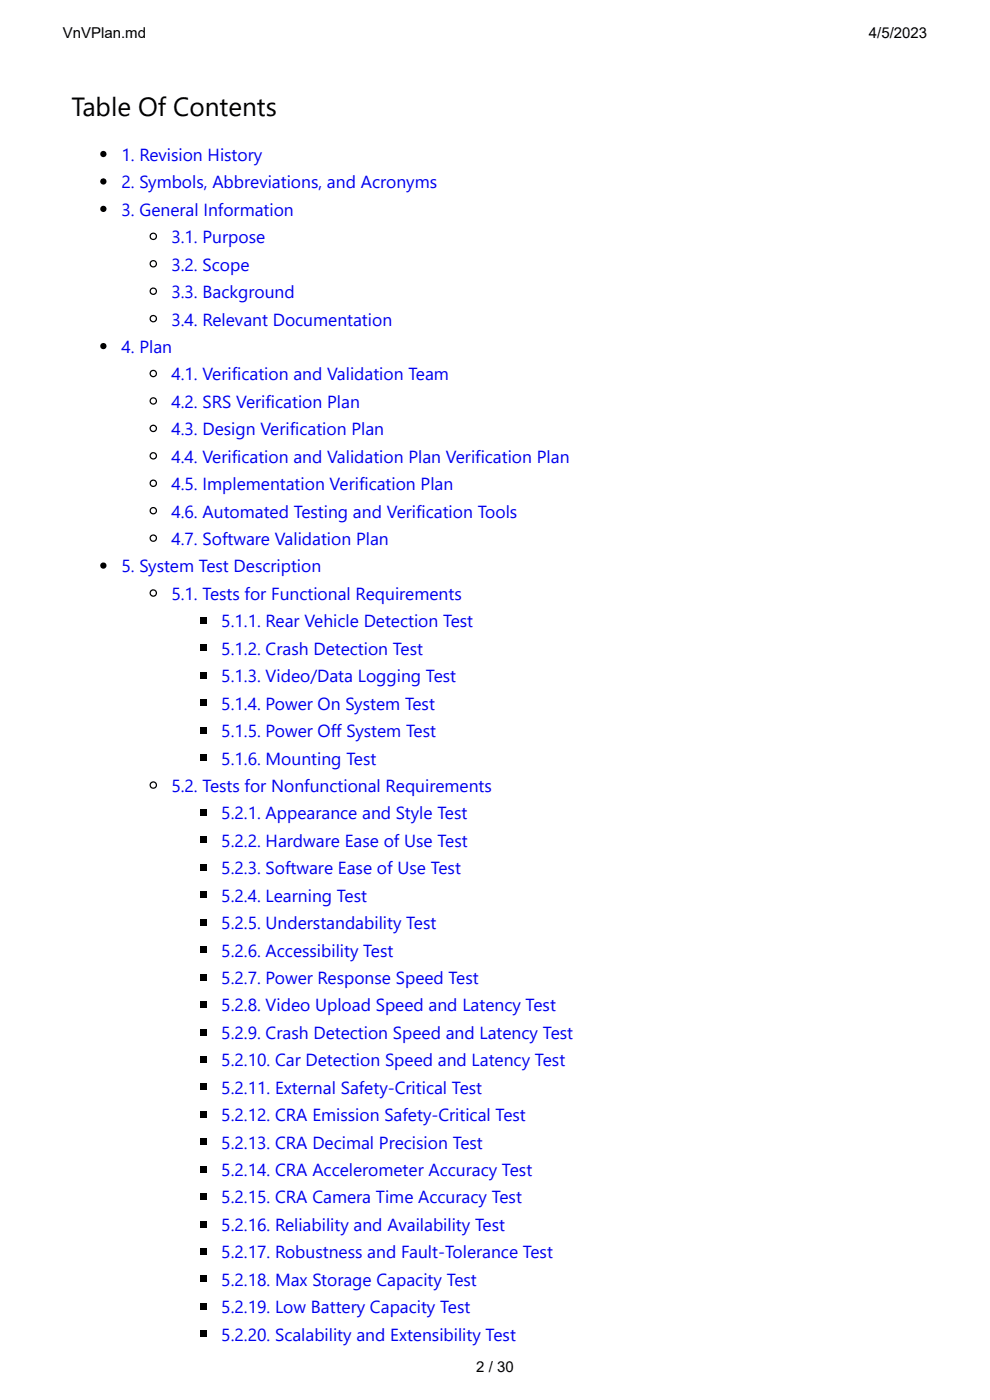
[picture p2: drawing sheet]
<svg xmlns="http://www.w3.org/2000/svg" width="210mm" height="297mm" viewBox="0 0 210 297" stroke-linecap="round" stroke-linejoin="round" font-family="sans-serif">
<defs><g id="words">
<text font-size="5.6" x="15.2" y="24.6">Table Of Contents</text>
<g font-size="3.7" fill="#00e">
<text x="25.8" y="34.1">1. Revision History</text>
<text x="25.8" y="40">2. Symbols, Abbreviations, and Acronyms</text>
<text x="25.8" y="45.8">3. General Information</text>
<text x="36.3" y="51.6">3.1. Purpose</text>
<text x="36.3" y="57.4">3.2. Scope</text>
<text x="36.3" y="63.2">3.3. Background</text>
<text x="36.3" y="69.1">3.4. Relevant Documentation</text>
<text x="25.8" y="74.9">4. Plan</text>
<text x="36.3" y="80.7">4.1. Verification and Validation Team</text>
<text x="36.3" y="86.5">4.2. SRS Verification Plan</text>
<text x="36.3" y="92.3">4.3. Design Verification Plan</text>
<text x="36.3" y="98.2">4.4. Verification and Validation Plan Verification Plan</text>
<text x="36.3" y="104">4.5. Implementation Verification Plan</text>
<text x="36.3" y="109.8">4.6. Automated Testing and Verification Tools</text>
<text x="36.3" y="115.6">4.7. Software Validation Plan</text>
<text x="25.8" y="121.4">5. System Test Description</text>
<text x="36.3" y="127.3">5.1. Tests for Functional Requirements</text>
<text x="46.9" y="133.1">5.1.1. Rear Vehicle Detection Test</text>
<text x="46.9" y="138.9">5.1.2. Crash Detection Test</text>
<text x="46.9" y="144.7">5.1.3. Video/Data Logging Test</text>
<text x="46.9" y="150.5">5.1.4. Power On System Test</text>
<text x="46.9" y="156.4">5.1.5. Power Off System Test</text>
<text x="46.9" y="162.2">5.1.6. Mounting Test</text>
<text x="36.3" y="168">5.2. Tests for Nonfunctional Requirements</text>
<text x="46.9" y="173.8">5.2.1. Appearance and Style Test</text>
<text x="46.9" y="179.7">5.2.2. Hardware Ease of Use Test</text>
<text x="46.9" y="185.5">5.2.3. Software Ease of Use Test</text>
<text x="46.9" y="191.3">5.2.4. Learning Test</text>
<text x="46.9" y="197.1">5.2.5. Understandability Test</text>
<text x="46.9" y="202.9">5.2.6. Accessibility Test</text>
<text x="46.9" y="208.8">5.2.7. Power Response Speed Test</text>
<text x="46.9" y="214.6">5.2.8. Video Upload Speed and Latency Test</text>
<text x="46.9" y="220.4">5.2.9. Crash Detection Speed and Latency Test</text>
<text x="46.9" y="226.2">5.2.10. Car Detection Speed and Latency Test</text>
<text x="46.9" y="232">5.2.11. External Safety-Critical Test</text>
<text x="46.9" y="237.9">5.2.12. CRA Emission Safety-Critical Test</text>
<text x="46.9" y="243.7">5.2.13. CRA Decimal Precision Test</text>
<text x="46.9" y="249.5">5.2.14. CRA Accelerometer Accuracy Test</text>
<text x="46.9" y="255.3">5.2.15. CRA Camera Time Accuracy Test</text>
<text x="46.9" y="261.1">5.2.16. Reliability and Availability Test</text>
<text x="46.9" y="267">5.2.17. Robustness and Fault-Tolerance Test</text>
<text x="46.9" y="272.8">5.2.18. Max Storage Capacity Test</text>
<text x="46.9" y="278.6">5.2.19. Low Battery Capacity Test</text>
<text x="46.9" y="284.4">5.2.20. Scalability and Extensibility Test</text>
</g>
<g font-size="3.2">
<text x="13.3" y="8.1">VnVPlan.md</text>
<text x="184.2" y="8.1">4/5/2023</text>
<text x="101" y="291">2 / 30</text>
</g>
</g></defs>
<g fill="#000">
<path d="M42.4 131h1.3v1.3h-1.3zM42.4 136.8h1.3v1.3h-1.3zM42.4 142.6h1.3v1.3h-1.3zM42.4 148.4h1.3v1.4h-1.3zM42.4 154.3h1.3v1.3h-1.3zM42.4 160.1h1.3v1.3h-1.3zM42.4 171.7h1.3v1.3h-1.3zM42.4 177.5h1.3v1.4h-1.3zM42.4 183.4h1.3v1.3h-1.3zM42.4 189.2h1.3v1.3h-1.3zM42.4 195h1.3v1.3h-1.3zM42.4 200.8h1.3v1.3h-1.3z"/>
<path d="M42.4 206.6h1.3v1.4h-1.3zM42.4 212.5h1.3v1.3h-1.3zM42.4 218.3h1.3v1.3h-1.3zM42.4 224.1h1.3v1.3h-1.3zM42.4 229.9h1.3v1.3h-1.3zM42.4 235.7h1.3v1.4h-1.3zM42.4 241.6h1.3v1.3h-1.3zM42.4 247.4h1.3v1.3h-1.3zM42.4 253.2h1.3v1.3h-1.3zM42.4 259h1.3v1.4h-1.3zM42.4 264.8h1.3v1.4h-1.3zM42.4 270.7h1.3v1.3h-1.3z"/>
<path d="M42.4 276.5h1.3v1.3h-1.3zM42.4 282.3h1.3v1.3h-1.3z"/>
<circle cx="21.9" cy="38.5" r=".66"/>
<circle cx="21.9" cy="32.7" r=".66"/>
<circle cx="21.9" cy="44.3" r=".66"/>
<circle cx="21.9" cy="73.4" r=".66"/>
<circle cx="21.9" cy="120" r=".66"/>
</g>
<g fill="none" stroke="#000" stroke-width=".26">
<circle cx="32.5" cy="56" r=".66"/>
<circle cx="32.5" cy="50.1" r=".66"/>
<circle cx="32.5" cy="61.8" r=".66"/>
<circle cx="32.5" cy="67.6" r=".66"/>
<circle cx="32.5" cy="79.2" r=".66"/>
<circle cx="32.5" cy="90.9" r=".66"/>
<circle cx="32.5" cy="85.1" r=".66"/>
<circle cx="32.5" cy="96.7" r=".66"/>
<circle cx="32.5" cy="102.5" r=".66"/>
<circle cx="32.5" cy="108.3" r=".66"/>
<circle cx="32.5" cy="114.2" r=".66"/>
<circle cx="32.5" cy="125.8" r=".66"/>
<circle cx="32.5" cy="166.6" r=".66"/>
</g>
<use href="#words"/>
</svg>
